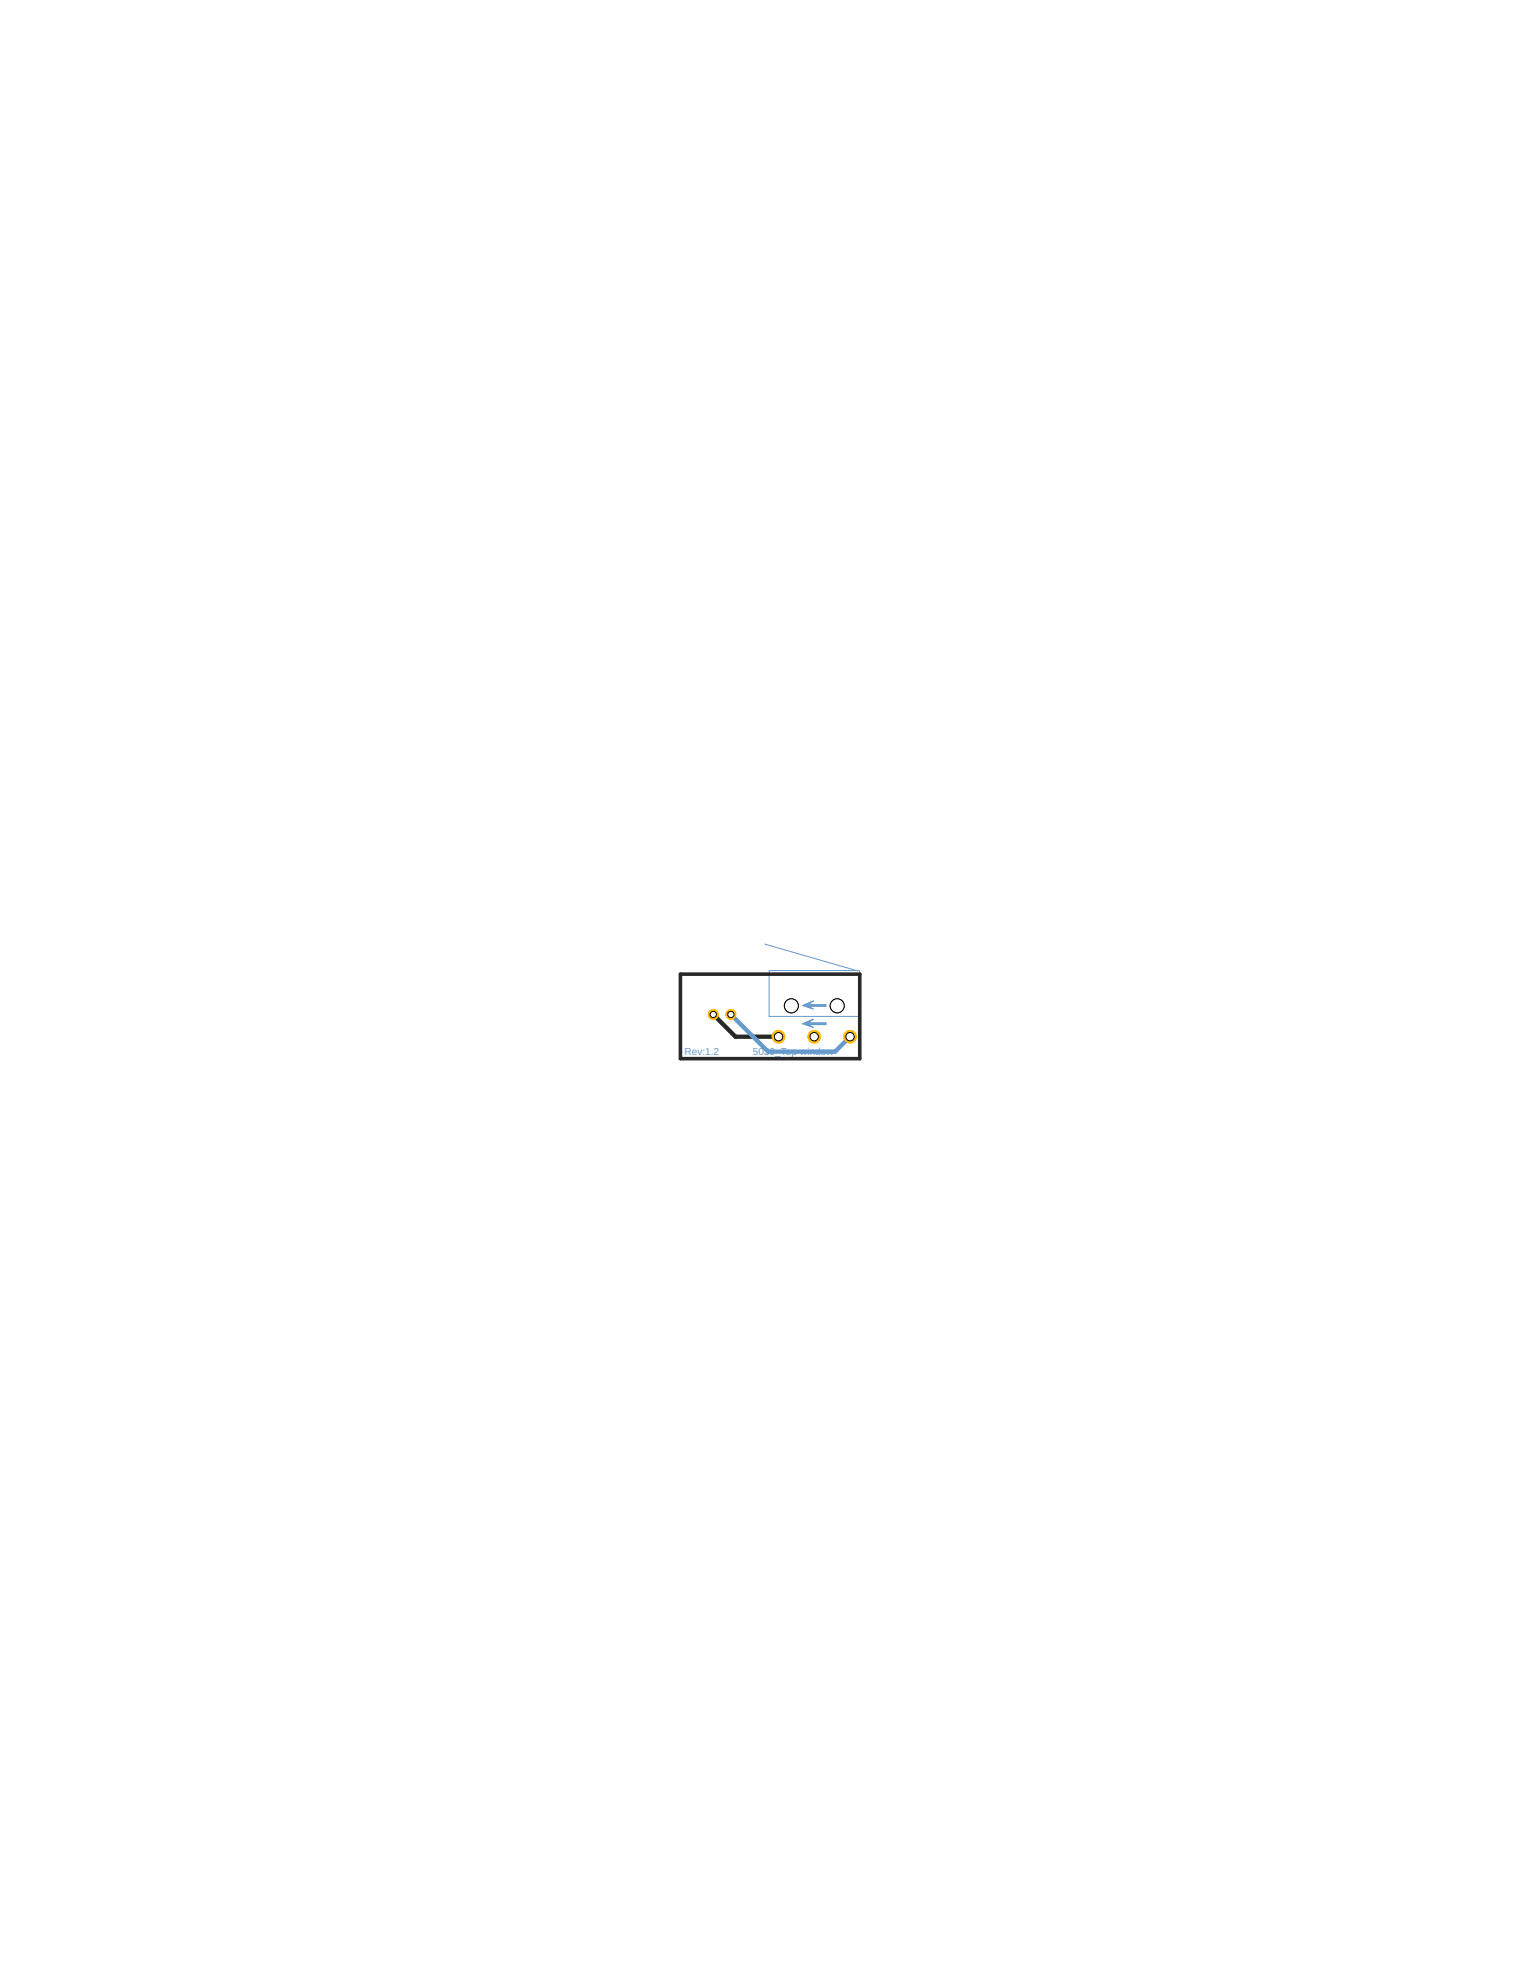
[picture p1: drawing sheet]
<svg xmlns="http://www.w3.org/2000/svg" width="216mm" height="279mm" viewBox="0 0 216 279" stroke-linecap="round" stroke-linejoin="round" font-family="sans-serif">
<defs><g id="words">
<g font-size="1.4" fill="#69c">
<text x="97.1" y="149.6">Rev:1.2</text>
<text x="106.7" y="149.6">5030_Top-window</text>
</g>
</g></defs>
<path d="M101.1 143.8l3.2 3.2h6.1" fill="none" stroke="#282828" stroke-width=".61"/>
<circle cx="103.6" cy="143.8" r=".7" fill="#ffba08" stroke="#ffba08" stroke-width=".14"/>
<circle cx="103.6" cy="143.8" r=".44" fill="#fff" stroke="#000" stroke-width=".14"/>
<circle cx="101.1" cy="143.8" r=".7" fill="#ffba08" stroke="#ffba08" stroke-width=".14"/>
<circle cx="101.1" cy="143.8" r=".44" fill="#fff" stroke="#000" stroke-width=".14"/>
<circle cx="120.5" cy="147" r=".89" fill="#ffba08" stroke="#ffba08" stroke-width=".14"/>
<circle cx="120.5" cy="147" r=".59" fill="#fff" stroke="#000" stroke-width=".14"/>
<circle cx="110.4" cy="147" r=".89" fill="#ffba08" stroke="#ffba08" stroke-width=".14"/>
<circle cx="110.4" cy="147" r=".59" fill="#fff" stroke="#000" stroke-width=".14"/>
<circle cx="115.4" cy="147" r=".89" fill="#ffba08" stroke="#ffba08" stroke-width=".14"/>
<circle cx="115.4" cy="147" r=".59" fill="#fff" stroke="#000" stroke-width=".14"/>
<path d="M103.6 143.8l5.3 5.3h9.5l2.1-2.1" fill="none" stroke="#69c" stroke-width=".61"/>
<circle cx="103.6" cy="143.8" r=".7" fill="#ffba08" stroke="#ffba08" stroke-width=".14"/>
<circle cx="103.6" cy="143.8" r=".44" fill="#fff" stroke="#000" stroke-width=".14"/>
<circle cx="101.1" cy="143.8" r=".7" fill="#ffba08" stroke="#ffba08" stroke-width=".14"/>
<circle cx="101.1" cy="143.8" r=".44" fill="#fff" stroke="#000" stroke-width=".14"/>
<circle cx="120.5" cy="147" r=".89" fill="#ffba08" stroke="#ffba08" stroke-width=".14"/>
<circle cx="120.5" cy="147" r=".59" fill="#fff" stroke="#000" stroke-width=".14"/>
<circle cx="110.4" cy="147" r=".89" fill="#ffba08" stroke="#ffba08" stroke-width=".14"/>
<circle cx="110.4" cy="147" r=".59" fill="#fff" stroke="#000" stroke-width=".14"/>
<circle cx="115.4" cy="147" r=".89" fill="#ffba08" stroke="#ffba08" stroke-width=".14"/>
<circle cx="115.4" cy="147" r=".59" fill="#fff" stroke="#000" stroke-width=".14"/>
<g fill="none" stroke="#69c" stroke-width=".14">
<path d="M108.4 133.8l13 3.8M109 137.6h12.8v6.5h-12.8zM113.8 145.1h3.3M113.9 142.6h3.2M113.9 142.5h3.2M114 145h3.1M114.1 145.2h3v-.2h-2.6l.8-.5-1.5 .6 1.5 .5-.8-.4M114.2 142.4h.4M114.2 144.9h.4M114.4 145.3h.3M114.4 142.3h.3M114.4 144.8h.4"/>
<path d="M114.4 142.7h.3M114.6 142.2h.3M114.7 145.4h.2M114.7 144.7h.2M114.7 142.9h.2M114.8 142.1h.2M114.9 144.7h.2M114.9 145.5h.2M115 142.9h.1M115.1 142h.1M115.1 144.6h.1M115.2 145.6h.1"/>
<path d="M115.3 141.9l-.8 .5h2.6v.3h-2.9M115.3 141.9l-1.5 .6 1.5 .5-.8-.3M115.3 141.9h.1"/>
</g>
<path d="M96.5 138.1h25.4v12h-25.4z" fill="none" stroke="#282828" stroke-width=".51"/>
<circle cx="118.7" cy="142.6" r=".99" fill="none" stroke="#282828" stroke-width=".14"/>
<circle cx="118.7" cy="142.6" r=".99" fill="#fff" stroke="#000" stroke-width=".14"/>
<circle cx="112.2" cy="142.6" r=".99" fill="none" stroke="#282828" stroke-width=".14"/>
<circle cx="112.2" cy="142.6" r=".99" fill="#fff" stroke="#000" stroke-width=".14"/>
<use href="#words"/>
</svg>
